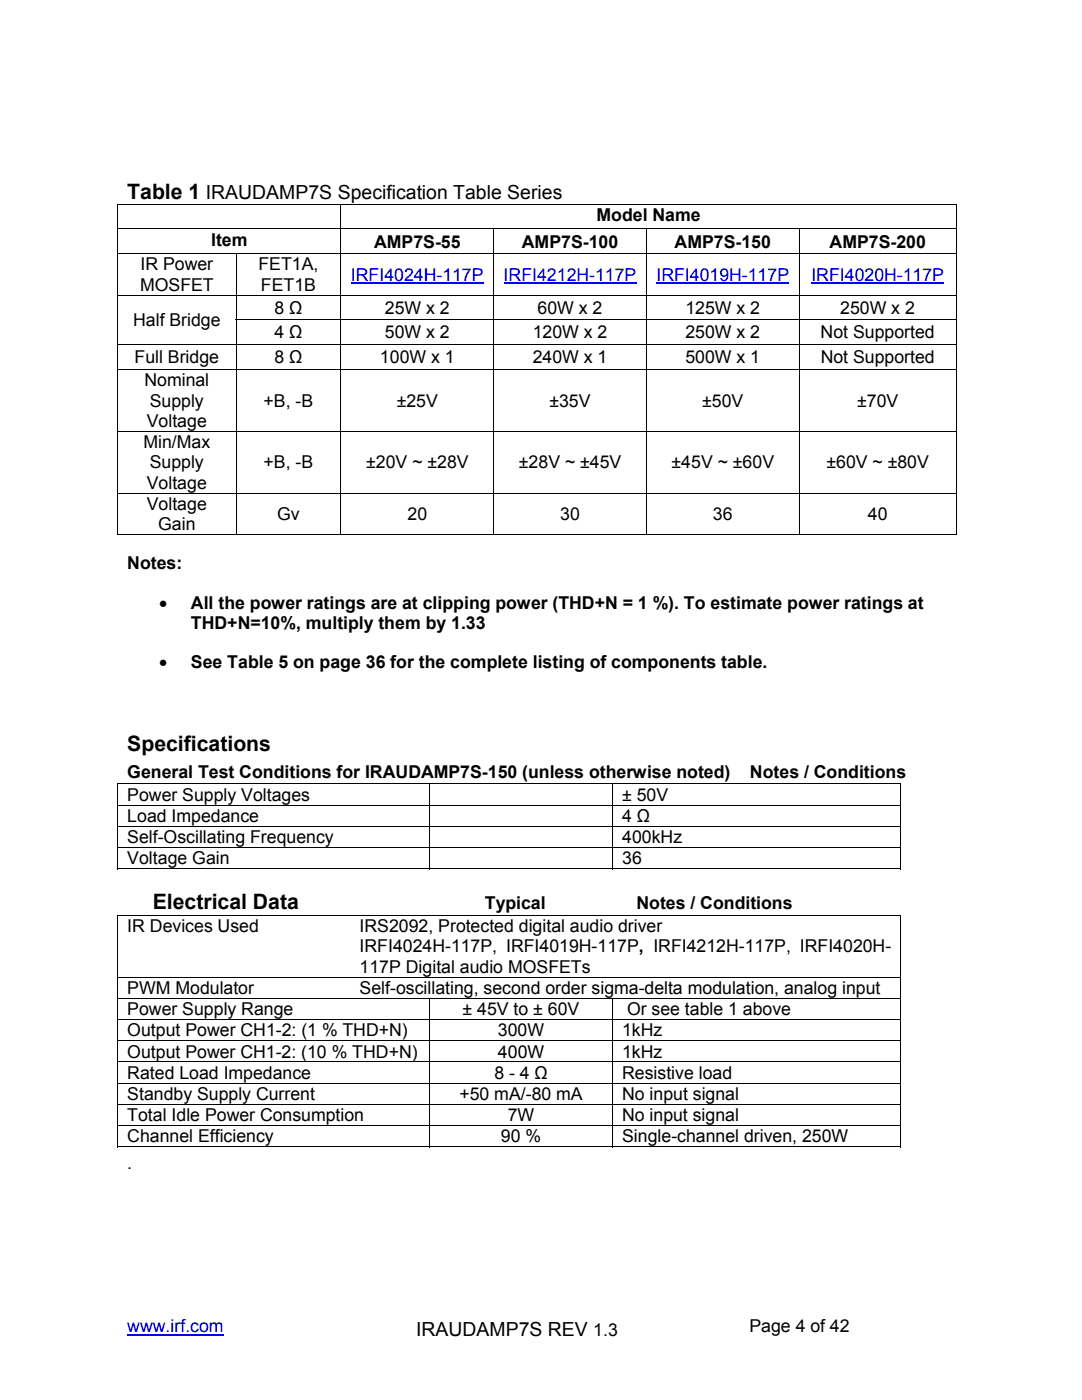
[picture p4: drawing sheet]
<svg xmlns="http://www.w3.org/2000/svg" width="216mm" height="279mm" viewBox="0 0 216 279" stroke-linecap="round" stroke-linejoin="round" font-family="sans-serif">
<defs><g id="words">
<g font-size="4.2">
<text x="25.4" y="39.8">Table 1 IRAUDAMP7S Specification Table Series</text>
<text x="25.4" y="150">Specifications</text>
<text x="30.5" y="181.3">Electrical Data</text>
</g>
<text font-size="3.9" x="83" y="266.5">IRAUDAMP7S REV 1.3</text>
<g font-size="3.5">
<text x="119" y="44.1">Model Name</text>
<text x="28" y="54">IR Power</text>
<text x="42.1" y="49.1">Item</text>
<text x="51.6" y="54">FET1A,</text>
<text x="74.6" y="49.4">AMP7S-55</text>
<text x="104.1" y="49.4">AMP7S-100</text>
<text x="134.6" y="49.4">AMP7S-150</text>
<text x="165.5" y="49.4">AMP7S-200</text>
<text x="27.9" y="58">MOSFET</text>
<text x="52.1" y="58">FET1B</text>
<text x="26.6" y="65">Half Bridge</text>
<text x="54.8" y="62.6">8 Ω</text>
<text x="76.8" y="62.6">25W x 2</text>
<text x="107.3" y="62.6">60W x 2</text>
<text x="136.8" y="62.6">125W x 2</text>
<text x="167.7" y="62.6">250W x 2</text>
<text x="54.8" y="67.5">4 Ω</text>
<text x="76.8" y="67.5">50W x 2</text>
<text x="106.3" y="67.5">120W x 2</text>
<text x="136.8" y="67.5">250W x 2</text>
<text x="163.8" y="67.5">Not Supported</text>
<text x="26.8" y="72.5">Full Bridge</text>
<text x="28.8" y="77.1">Nominal</text>
<text x="54.8" y="72.5">8 Ω</text>
<text x="75.8" y="72.5">100W x 1</text>
<text x="106.3" y="72.5">240W x 1</text>
<text x="136.8" y="72.5">500W x 1</text>
<text x="163.8" y="72.5">Not Supported</text>
<text x="29.9" y="81.2">Supply</text>
<text x="52.6" y="81.1">+B, -B</text>
<text x="79.2" y="81.1">±25V</text>
<text x="109.6" y="81.1">±35V</text>
<text x="140.1" y="81.1">±50V</text>
<text x="171" y="81.1">±70V</text>
<text x="28.6" y="89.4">Min/Max</text>
<text x="29.3" y="85.2">Voltage</text>
<text x="29.9" y="93.5">Supply</text>
<text x="52.6" y="93.5">+B, -B</text>
<text x="73.1" y="93.5">±20V ~ ±28V</text>
<text x="103.5" y="93.5">±28V ~ ±45V</text>
<text x="134" y="93.5">±45V ~ ±60V</text>
<text x="164.9" y="93.5">±60V ~ ±80V</text>
<text x="29.3" y="97.6">Voltage</text>
<text x="29.3" y="101.8">Voltage</text>
<text x="31.6" y="105.8">Gain</text>
<text x="55.3" y="103.8">Gv</text>
<text x="81.3" y="103.8">20</text>
<text x="111.8" y="103.8">30</text>
<text x="142.3" y="103.8">36</text>
<text x="173.2" y="103.8">40</text>
<text x="25.4" y="113.6">Notes:</text>
<text x="31.7" y="121.5">•</text>
<text x="38.1" y="121.5">All the power ratings are at clipping power (THD+N = 1 %). To estimate power ratings at</text>
<text x="38.1" y="125.5">THD+N=10%, multiply them by 1.33</text>
<text x="31.7" y="133.3">•</text>
<text x="38.1" y="133.3">See Table 5 on page 36 for the complete listing of components table.</text>
<text x="25.4" y="155.2">General Test Conditions for IRAUDAMP7S-150 (unless otherwise noted)</text>
<text x="149.6" y="155.2">Notes / Conditions</text>
<text x="25.4" y="159.8">Power Supply Voltages</text>
<text x="124.1" y="159.8">± 50V</text>
<text x="25.4" y="164">Load Impedance</text>
<text x="124.1" y="164">4 Ω</text>
<text x="25.4" y="168.3">Self-Oscillating Frequency</text>
<text x="25.4" y="172.5">Voltage Gain</text>
<text x="124.1" y="172.5">36</text>
<text x="124.2" y="168.3">400kHz</text>
<text x="96.7" y="181.3">Typical</text>
<text x="127" y="181.3">Notes / Conditions</text>
<text x="25.4" y="186">IR Devices Used</text>
<text x="71.7" y="186">IRS2092, Protected digital audio driver</text>
<text x="71.8" y="190.1">IRFI4024H-117P, IRFI4019H-117P, IRFI4212H-117P, IRFI4020H-</text>
<text x="71.8" y="194.1">117P Digital audio MOSFETs</text>
<text x="25.4" y="198.4">PWM Modulator</text>
<text x="25.4" y="202.6">Power Supply Range</text>
<text x="71.8" y="198.4">Self-oscillating, second order sigma-delta modulation, analog input</text>
<text x="92.3" y="202.6">± 45V to ± 60V</text>
<text x="125.1" y="202.6">Or see table 1 above</text>
<text x="25.4" y="206.8">Output Power CH1-2: (1 % THD+N)</text>
<text x="99.4" y="206.8">300W</text>
<text x="124.1" y="206.8">1kHz</text>
<text x="25.4" y="211.1">Output Power CH1-2: (10 % THD+N)</text>
<text x="25.4" y="215.3">Rated Load Impedance</text>
<text x="98.6" y="215.3">8 - 4 Ω</text>
<text x="99.4" y="211.1">400W</text>
<text x="124.1" y="211.1">1kHz</text>
<text x="124.1" y="215.3">Resistive load</text>
<text x="25.4" y="219.5">Standby Supply Current</text>
<text x="91.7" y="219.5">+50 mA/-80 mA</text>
<text x="124.1" y="219.5">No input signal</text>
<text x="25.4" y="223.8">Total Idle Power Consumption</text>
<text x="25.4" y="228">Channel Efficiency</text>
<text x="100" y="228">90 %</text>
<text x="101.3" y="223.8">7W</text>
<text x="124.1" y="223.8">No input signal</text>
<text x="124.1" y="228">Single-channel driven, 250W</text>
<text x="25.4" y="233.3">.</text>
<text x="149.5" y="265.9">Page 4 of 42</text>
</g>
<g font-size="3.5" fill="#00f">
<text x="70" y="56">IRFI4024H-117P</text>
<text x="100.5" y="56">IRFI4212H-117P</text>
<text x="131" y="56">IRFI4019H-117P</text>
<text x="161.9" y="56">IRFI4020H-117P</text>
<text x="25.4" y="265.9">www.irf.com</text>
</g>
</g></defs>
<path d="M25.4 266.4h19.2" fill="none" stroke="#00f" stroke-width=".25"/>
<g fill="#fff">
<path d="M57.1 261.7h92.1v14.5h-92.1z"/>
<path d="M31.7 3.2h47.7v20.6h-47.7z"/>
<path d="M34.3 4.5h43.9v18h-43.9z"/>
<path d="M120.6 9.5h54v10.6h-54z"/>
</g>
<path d="M23.4 40.7h.2v.2h-.2zM190.7 40.7h.2v.2h-.2zM23.4 63.8h.2v.1h-.2zM190.7 106.6h.2v.2h-.2zM23.4 156.4h.2v.1h-.2zM179.6 156.4h.2v.1h-.2zM179.6 173.3h.2v.2h-.2zM23.4 182.6h.2v.2h-.2zM179.6 182.6h.2v.2h-.2zM179.6 228.8h.2v.2h-.2z" fill="#000"/>
<g fill="none" stroke="#000" stroke-width=".2">
<path d="M23.4 40.8h167.5M23.4 45.7h167.5M23.4 50.6h167.5M23.4 58.9h167.5M23.5 40.9v4.7M23.5 45.8v4.7M23.5 50.7v8.1M23.5 59v4.8M47.1 50.7v8.1M47.1 59v4.8M68 40.9v4.7M68 45.8v4.7"/>
<path d="M68 50.7v8.1M68 59v4.8M98.5 45.8v4.7M98.5 50.7v8.1M98.5 59v4.8M129 45.8v4.7M129 50.7v8.1M129 59v4.8M159.5 45.8v4.7M159.5 50.7v8.1M159.5 59v4.8M190.8 40.9v4.7"/>
<path d="M190.8 45.8v4.7M190.8 50.7v8.1M190.8 59v4.8M23.4 68.8h167.5M23.4 73.7h167.5M23.5 63.9v4.8M23.5 68.9v4.8M23.5 73.8v12.2M47 63.9h143.9M47.1 63.9v4.8M47.1 68.9v4.8M47.1 73.8v12.2"/>
<path d="M68 63.9v4.8M68 68.9v4.8M68 73.8v12.2M98.5 63.9v4.8M98.5 68.9v4.8M98.5 73.8v12.2M129 63.9v4.8M129 68.9v4.8M129 73.8v12.2M159.5 63.9v4.8M159.5 68.9v4.8M159.5 73.8v12.2"/>
<path d="M190.8 63.9v4.8M190.8 68.9v4.8M190.8 73.8v12.2M23.4 86.1h167.5M23.4 98.4h167.5M23.5 86.2v12.2M23.5 98.5v8.3M47.1 86.2v12.2M47.1 98.5v8.3M68 86.2v12.2M68 98.5v8.3M98.5 86.2v12.2"/>
<path d="M98.5 98.5v8.3M129 86.2v12.2M129 98.5v8.3M159.5 86.2v12.2M159.5 98.5v8.3M190.8 86.2v12.2M190.8 98.5v8.3M23.4 106.7h23.6M47.2 106.7h20.7M68.1 106.7h30.3M98.6 106.7h30.3M129.1 106.7h30.3"/>
<path d="M159.6 106.7h31.1M23.4 156.4h156.4M23.5 156.5v4.1M85.7 156.5v4.1M122.2 156.5v4.1M179.7 156.5v4.1M23.4 160.7h156.4M23.4 164.9h156.4M23.4 169.1h156.4M23.4 173.4h62.2M23.5 160.8v4M23.5 165v4.1"/>
<path d="M23.5 169.2v4.3M85.7 160.8v4M85.7 165v4.1M85.7 169.2v4.3M85.8 173.4h36.4M122.2 160.8v4M122.2 165v4.1M122.2 169.2v4.3M122.3 173.4h57.3M179.7 160.8v4M179.7 165v4.1M179.7 169.2v4.3"/>
<path d="M23.4 182.7h156.4M23.4 195h156.4M23.4 199.2h156.4M23.5 182.8v12.1M23.5 195.1v4.1M23.5 199.3v4.1M85.7 199.3v4.1M122.2 199.3v4.1M179.7 182.8v12.1M179.7 195.1v4.1M179.7 199.3v4.1M23.4 203.5h156.4"/>
<path d="M23.4 207.7h156.4M23.4 211.9h156.4M23.4 216.2h156.4M23.5 203.6v4M23.5 207.8v4.1M23.5 212v4.1M23.5 216.3v4M85.7 203.6v4M85.7 207.8v4.1M85.7 212v4.1M85.7 216.3v4M122.2 203.6v4"/>
<path d="M122.2 207.8v4.1M122.2 212v4.1M122.2 216.3v4M179.7 203.6v4M179.7 207.8v4.1M179.7 212v4.1M179.7 216.3v4M23.4 220.4h156.4M23.4 224.6h156.4M23.4 228.9h62.2M23.5 220.5v4.1M23.5 224.7v4.3"/>
<path d="M85.7 220.5v4.1M85.7 224.7v4.3M85.8 228.9h36.4M122.2 220.5v4.1M122.2 224.7v4.3M122.3 228.9h57.3M179.7 220.5v4.1M179.7 224.7v4.3"/>
</g>
<path d="M70 56.5h26.5M100.5 56.5h26.5M131 56.5h26.5M161.9 56.5h26.5" fill="none" stroke="#00f" stroke-width=".25"/>
<use href="#words"/>
</svg>
